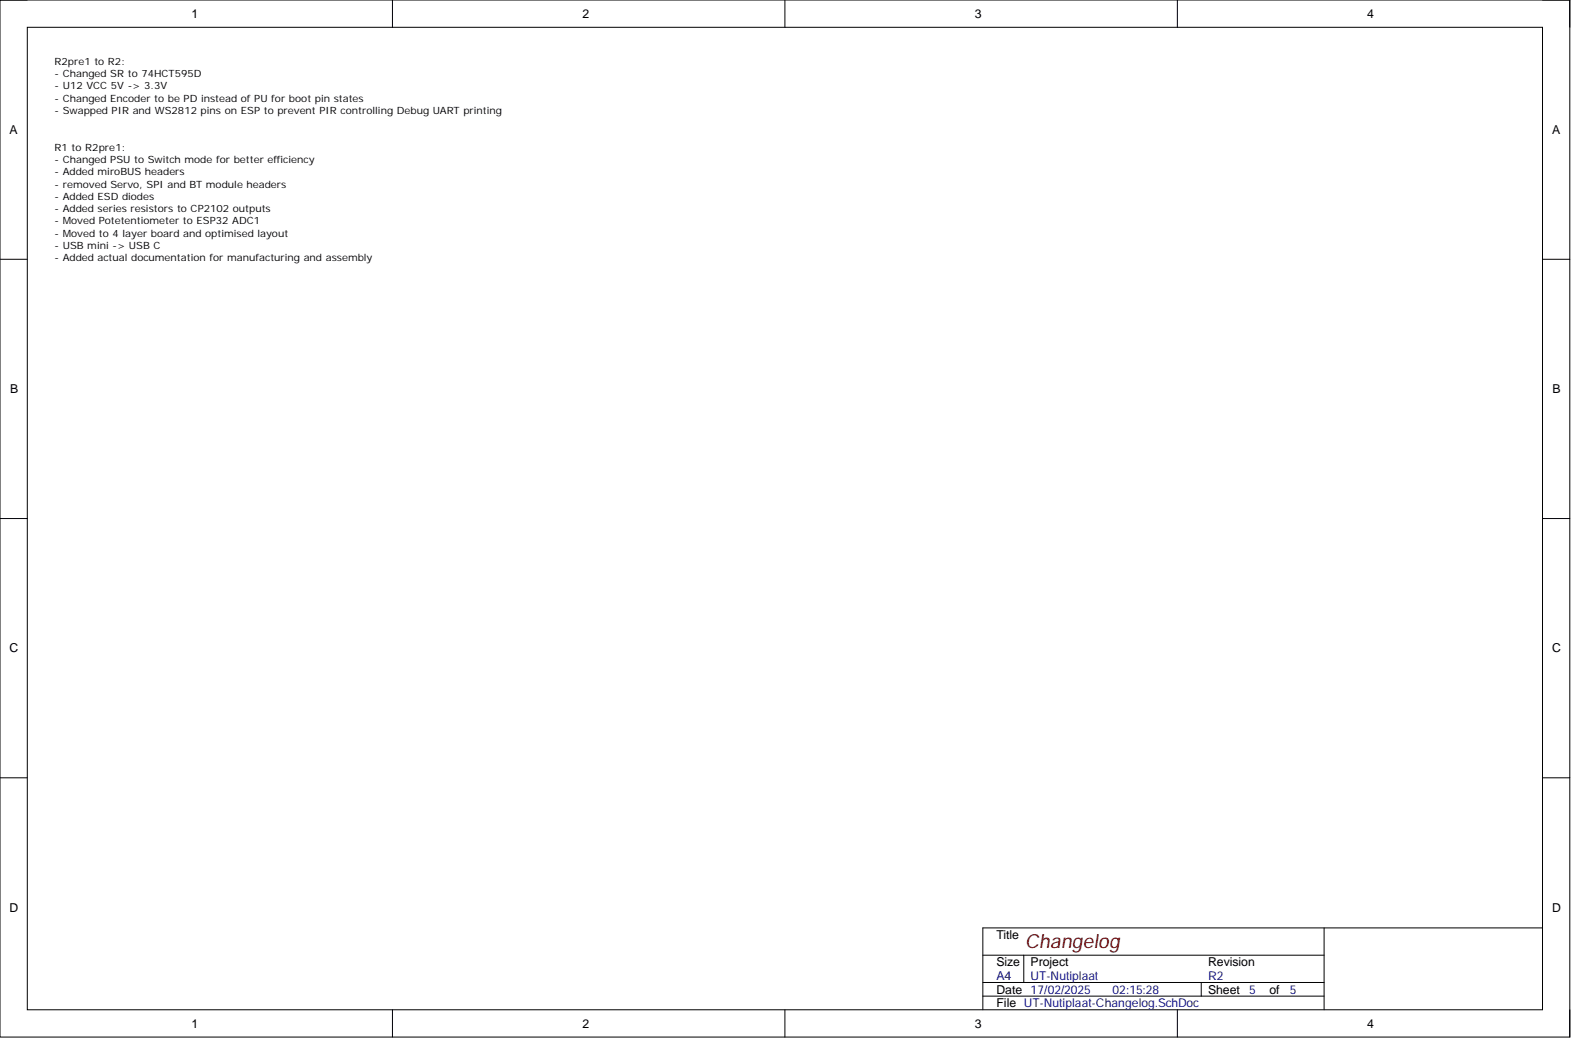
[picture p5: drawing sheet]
<svg xmlns="http://www.w3.org/2000/svg" width="292mm" height="193mm" viewBox="0 0 292 193" stroke-linecap="round" stroke-linejoin="round" font-family="sans-serif">
<defs><g id="words">
<text font-size="3.6" fill="#800000" x="190.5" y="176.1">Changelog</text>
<g font-size="2.3">
<text x="35.6" y="3.3">1</text>
<text x="108.2" y="3.3">2</text>
<text x="181.1" y="3.3">3</text>
<text x="254.1" y="3.3">4</text>
<text x="1.8" y="24.9">A</text>
<text x="288.4" y="24.9">A</text>
<text x="1.9" y="73">B</text>
<text x="288.5" y="73">B</text>
<text x="1.8" y="121.2">C</text>
<text x="288.4" y="121.2">C</text>
<text x="1.8" y="169.3">D</text>
<text x="288.4" y="169.3">D</text>
<text x="185.2" y="174.4">Title</text>
<text x="185.2" y="179.5">Size</text>
<text x="191.5" y="179.5">Project</text>
<text x="224.5" y="179.5">Revision</text>
<text x="185.2" y="184.5">Date</text>
<text x="224.5" y="184.5">Sheet</text>
<text x="235.9" y="184.5">of</text>
<text x="35.6" y="190.9">1</text>
<text x="108.2" y="190.9">2</text>
<text x="181.1" y="190.9">3</text>
<text x="185.2" y="187.1">File UT-Nutiplaat-Changelog.SchDoc</text>
<text x="254.1" y="190.9">4</text>
</g>
<text font-size="2.3" fill="#000080" x="185.2" y="182">A4</text>
<g font-size="2.2" fill="#000080">
<text x="191.5" y="184.5">17/02/2025</text>
<text x="191.5" y="182">UT-Nutiplaat</text>
<text x="206.7" y="184.5">02:15:28</text>
<text x="224.5" y="182">R2</text>
<text x="232.1" y="184.5">5</text>
<text x="239.7" y="184.5">5</text>
</g>
<g font-size="1.9">
<text x="10.1" y="12">R2pre1 to R2:</text>
<text x="10.1" y="14.3">- Changed SR to 74HCT595D</text>
<text x="10.1" y="16.6">- U12 VCC 5V -&gt; 3.3V</text>
<text x="10.1" y="18.9">- Changed Encoder to be PD instead of PU for boot pin states</text>
<text x="10.1" y="21.2">- Swapped PIR and WS2812 pins on ESP to prevent PIR controlling Debug UART printing</text>
<text x="10.1" y="28">R1 to R2pre1:</text>
<text x="10.1" y="30.3">- Changed PSU to Switch mode for better efficiency</text>
<text x="10.1" y="32.6">- Added miroBUS headers</text>
<text x="10.1" y="34.8">- removed Servo, SPI and BT module headers</text>
<text x="10.1" y="37.1">- Added ESD diodes</text>
<text x="10.1" y="39.4">- Added series resistors to CP2102 outputs</text>
<text x="10.1" y="41.7">- Moved Potetentiometer to ESP32 ADC1</text>
<text x="10.1" y="44">- Moved to 4 layer board and optimised layout</text>
<text x="10.1" y="46.3">- USB mini -&gt; USB C</text>
<text x="10.1" y="48.5">- Added actual documentation for manufacturing and assembly</text>
</g>
</g></defs>
<g fill="none" stroke="#000" stroke-width=".19">
<path d="M0 0h291.7v192.6h-291.7zM0 0h5.1M5.1 5.1h281.5v182.4h-281.5zM72.9 0v5.1M145.8 0v5.1M218.8 0v5.1M286.6 0h5.1v5.1M0 48.2h5.1M286.6 48.2h5.1M0 96.3h5.1M286.6 96.3h5.1M0 144.5h5.1"/>
<path d="M286.6 144.5h5.1M182.6 177.4h63.4M190.2 177.4v5.1M246 172.3v15.2M286.6 172.3h-104v15.2M72.9 187.5v5.1M145.8 187.5v5.1M182.6 185h63.4M182.6 182.5h63.4M218.8 187.5v5.1M223.2 182.5v2.5M291.7 187.5v5.1"/>
</g>
<path d="M10.1 10.1h131.9v172.4h-131.9z" fill-rule="evenodd" fill="#fff"/>
<path d="M10.1 10.1h131.9v172.4h-131.9z" fill="none" stroke="#fff" stroke-width=".19"/>
<path d="M145.8 8.9h131.9v157.1h-131.9z" fill-rule="evenodd" fill="#fff"/>
<path d="M145.8 8.9h131.9v157.1h-131.9z" fill="none" stroke="#fff" stroke-width=".19"/>
<use href="#words"/>
</svg>
